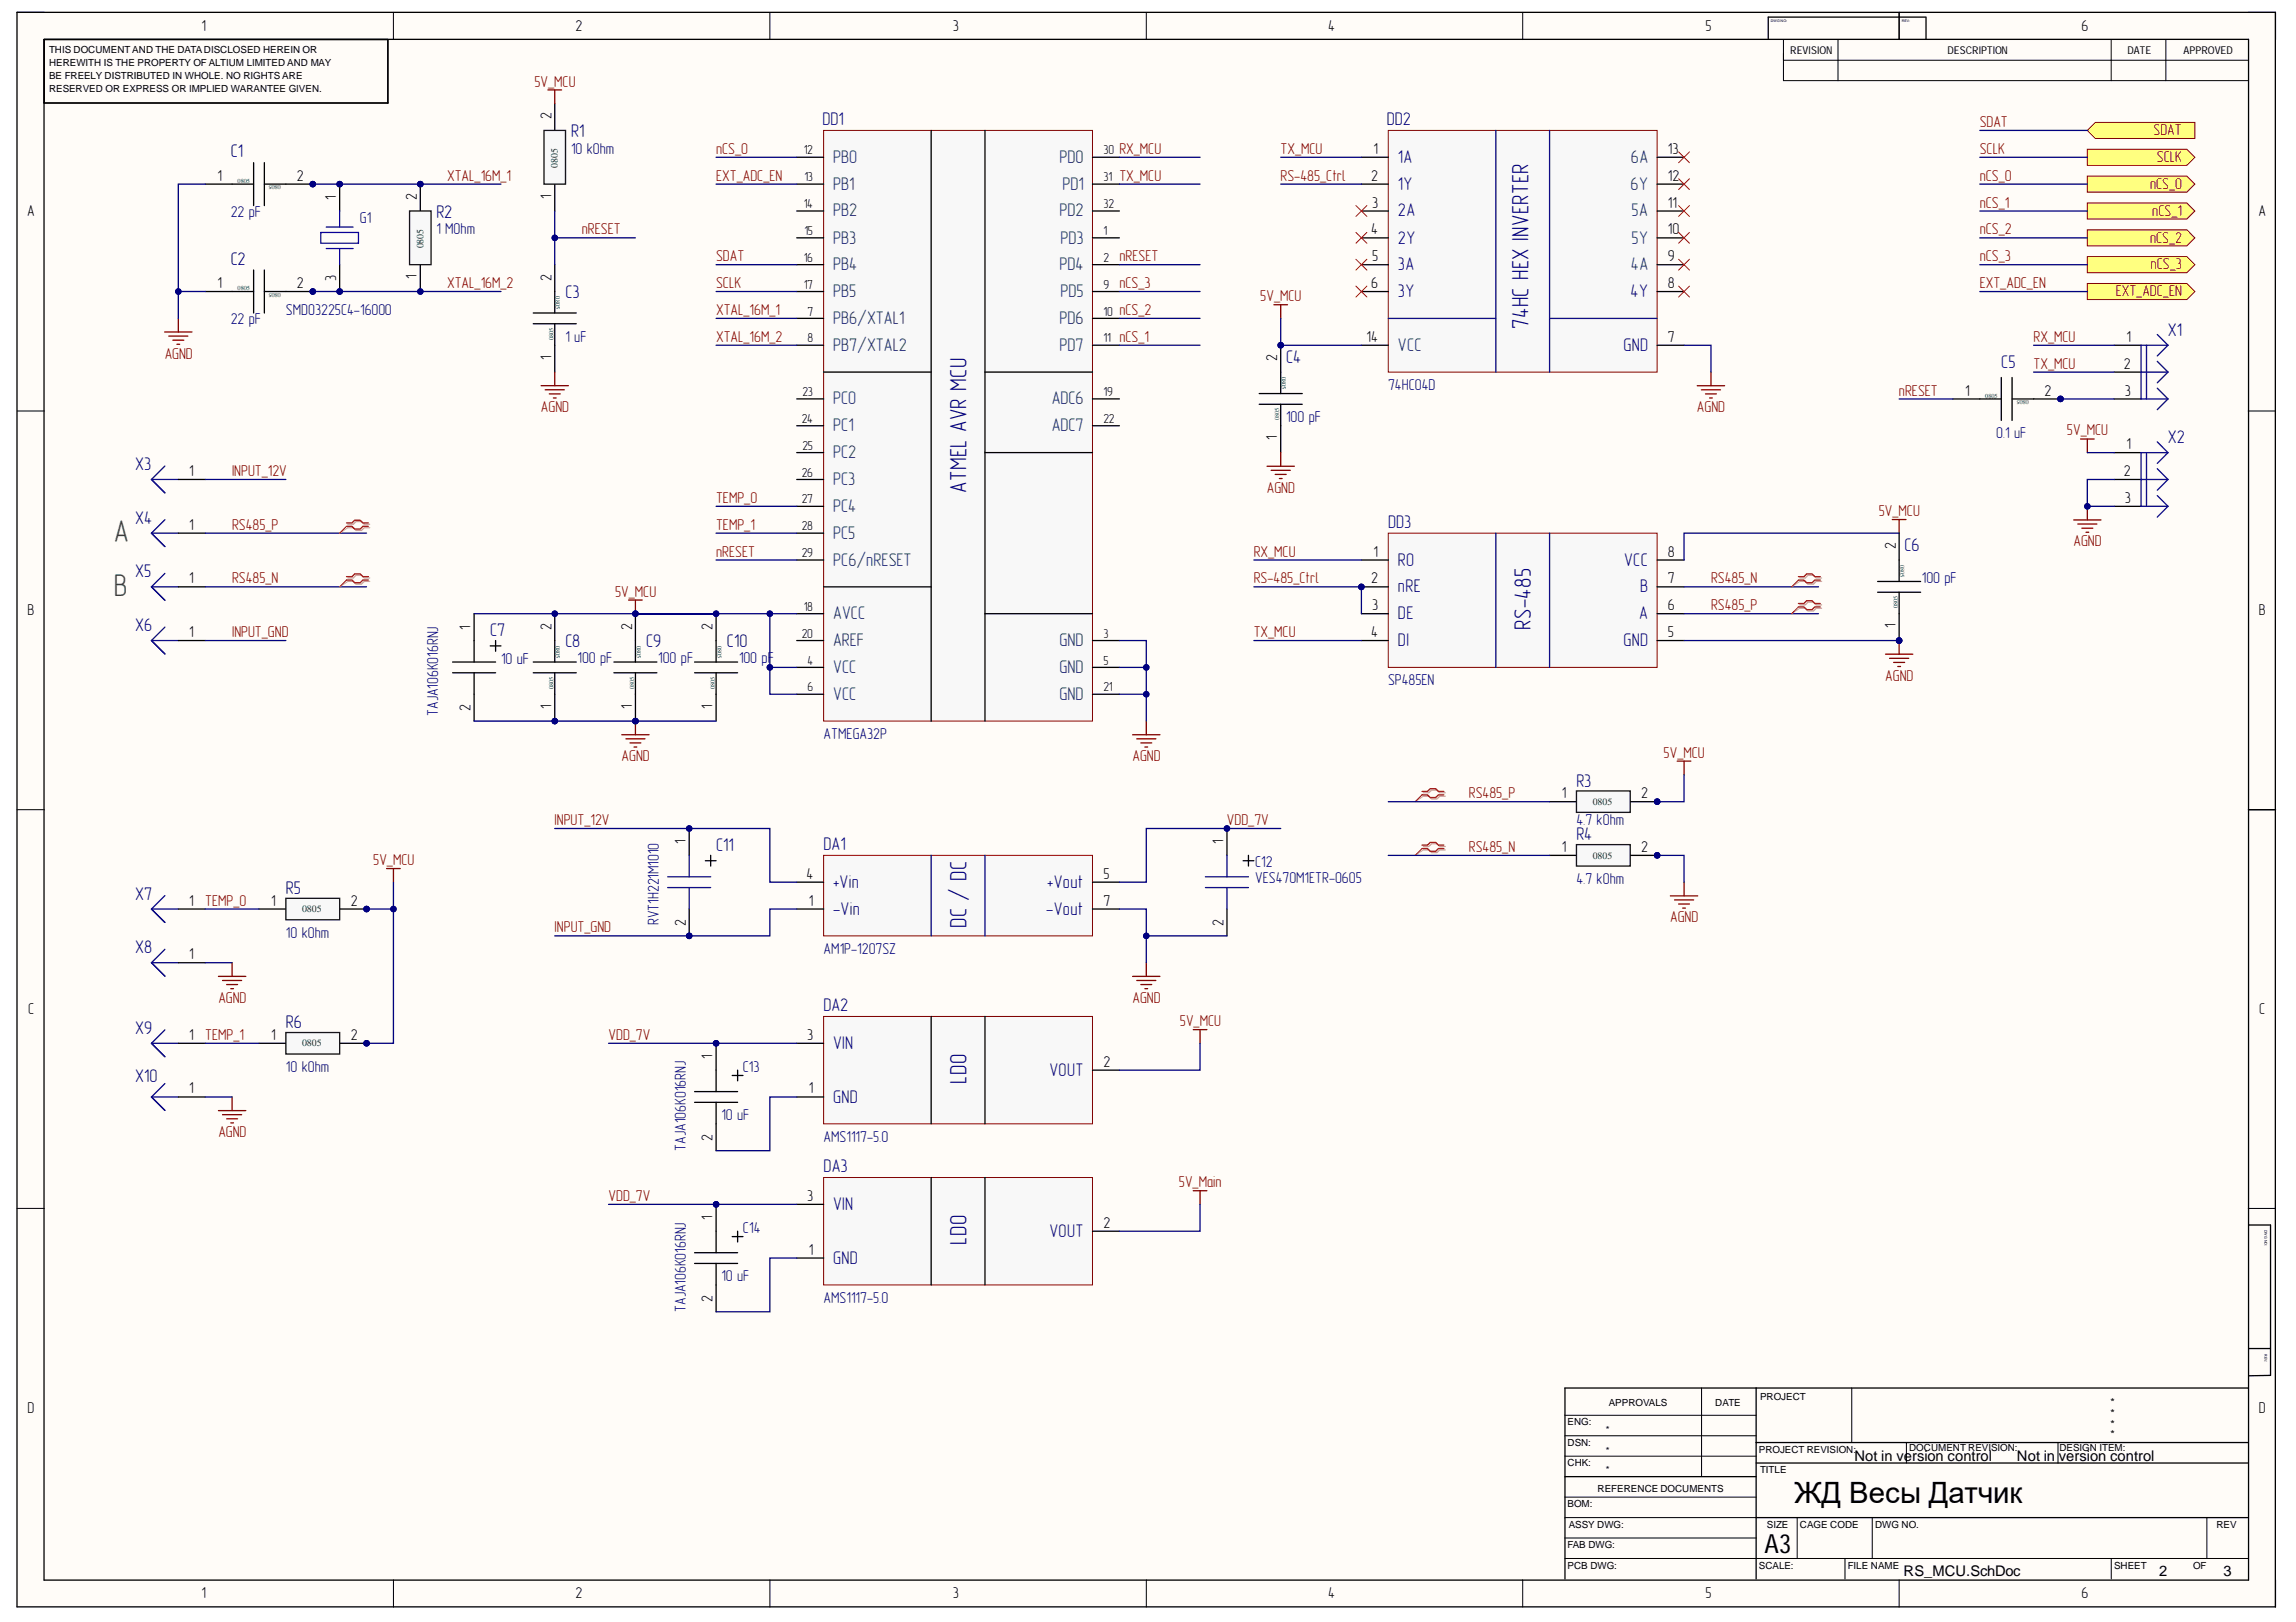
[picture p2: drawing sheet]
<svg xmlns="http://www.w3.org/2000/svg" width="297mm" height="210mm" viewBox="0 0 297 210" stroke-linecap="round" stroke-linejoin="round" font-family="sans-serif">
<defs><g id="words">
<g font-size="4.1" fill="#38761d">
<text x="14.7" y="70.2">A</text>
<text x="14.7" y="77.1">B</text>
</g>
<text font-size="3.8" x="232.1" y="194.5">ЖД Весы Датчик</text>
<text font-size="3.4" x="228.3" y="201">A3</text>
<g font-size="3" fill="#000080">
<text x="197.7" y="42.6" transform="rotate(-90 197.7 42.6)">74HC HEX INVERTER</text>
<text x="125" y="63.8" transform="rotate(-90 125 63.8)">ATMEL AVR MCU</text>
<text x="198.1" y="81.5" transform="rotate(-90 198.1 81.5)">RS-485</text>
<text x="125" y="120.1" transform="rotate(-90 125 120.1)">DC / DC</text>
<text x="125" y="140.2" transform="rotate(-90 125 140.2)">LDO</text>
<text x="125" y="161.1" transform="rotate(-90 125 161.1)">LDO</text>
</g>
<g font-size="2.4" fill="#000080">
<text x="73.9" y="17.7">R1</text>
<text x="106.4" y="16.2">DD1</text>
<text x="179.4" y="16.2">DD2</text>
<text x="29.9" y="20.4">C1</text>
<text x="180.9" y="21.1">1A</text>
<text x="56.5" y="28.2">R2</text>
<text x="180.9" y="24.5">1Y</text>
<text x="180.9" y="28">2A</text>
<text x="29.9" y="34.3">C2</text>
<text x="180.9" y="31.5">2Y</text>
<text x="180.9" y="35">3A</text>
<text x="73.2" y="38.6">C3</text>
<text x="180.9" y="38.4">3Y</text>
<text x="211" y="38.4">4Y</text>
<text x="166.4" y="46.9">C4</text>
<text x="210" y="45.4">GND</text>
<text x="258.9" y="47.6">C5</text>
<text x="280.5" y="43.5">X1</text>
<text x="280.5" y="57.4">X2</text>
<text x="17.5" y="60.8">X3</text>
<text x="17.5" y="67.8">X4</text>
<text x="179.6" y="68.3">DD3</text>
<text x="246.4" y="71.3">C6</text>
<text x="17.5" y="74.7">X5</text>
<text x="180.9" y="73.2">RO</text>
<text x="180.9" y="76.7">nRE</text>
<text x="210.1" y="73.2">VCC</text>
<text x="212.2" y="76.7">B</text>
<text x="17.5" y="81.7">X6</text>
<text x="63.4" y="82.4">C7</text>
<text x="73.2" y="83.8">C8</text>
<text x="83.6" y="83.8">C9</text>
<text x="94" y="83.8">C10</text>
<text x="180.9" y="80.1">DE</text>
<text x="180.9" y="83.6">DI</text>
<text x="210" y="83.6">GND</text>
<text x="212.1" y="80.1">A</text>
<text x="203.9" y="101.8">R3</text>
<text x="92.6" y="110.2">C11</text>
<text x="106.6" y="110">DA1</text>
<text x="203.9" y="108.8">R4</text>
<text x="17.5" y="116.4">X7</text>
<text x="37" y="115.7">R5</text>
<text x="107.8" y="118.4">-Vin</text>
<text x="107.8" y="114.9">+Vin</text>
<text x="135.4" y="118.4">-Vout</text>
<text x="135.5" y="114.9">+Vout</text>
<text x="17.5" y="123.4">X8</text>
<text x="106.6" y="130.9">DA2</text>
<text x="17.5" y="133.8">X9</text>
<text x="37" y="133.1">R6</text>
<text x="107.8" y="135.7">VIN</text>
<text x="17.5" y="140.1">X10</text>
<text x="107.8" y="142.7">GND</text>
<text x="135.8" y="139.2">VOUT</text>
<text x="106.6" y="151.7">DA3</text>
<text x="107.8" y="156.6">VIN</text>
<text x="135.8" y="160">VOUT</text>
<text x="107.8" y="163.5">GND</text>
</g>
<g font-size="2.4" fill="#073763">
<text x="107.8" y="21.1">PB0</text>
<text x="137.1" y="21.1">PD0</text>
<text x="211" y="21.1">6A</text>
<text x="107.8" y="24.5">PB1</text>
<text x="107.8" y="28">PB2</text>
<text x="137.1" y="28">PD2</text>
<text x="137.5" y="24.5">PD1</text>
<text x="211" y="24.5">6Y</text>
<text x="211.1" y="28">5A</text>
<text x="107.8" y="31.5">PB3</text>
<text x="107.8" y="35">PB4</text>
<text x="137.1" y="35">PD4</text>
<text x="137.2" y="31.5">PD3</text>
<text x="211" y="35">4A</text>
<text x="211.1" y="31.5">5Y</text>
<text x="107.8" y="41.9">PB6/XTAL1</text>
<text x="107.8" y="38.4">PB5</text>
<text x="137.1" y="41.9">PD6</text>
<text x="137.2" y="38.4">PD5</text>
<text x="107.8" y="45.4">PB7/XTAL2</text>
<text x="137.1" y="45.4">PD7</text>
<text x="180.9" y="45.4">VCC</text>
<text x="107.8" y="52.3">PC0</text>
<text x="136.1" y="52.3">ADC6</text>
<text x="107.8" y="55.8">PC1</text>
<text x="107.8" y="59.3">PC2</text>
<text x="136.1" y="55.8">ADC7</text>
<text x="107.8" y="62.8">PC3</text>
<text x="107.8" y="66.2">PC4</text>
<text x="107.8" y="69.7">PC5</text>
<text x="107.8" y="73.2">PC6/nRESET</text>
<text x="107.8" y="80.1">AVCC</text>
<text x="107.8" y="83.6">AREF</text>
<text x="137.1" y="83.6">GND</text>
<text x="107.8" y="87.1">VCC</text>
<text x="137.1" y="87.1">GND</text>
<text x="107.8" y="90.6">VCC</text>
<text x="137.1" y="90.6">GND</text>
</g>
<g font-size="2">
<text x="26" y="4">1</text>
<text x="74.5" y="4">2</text>
<text x="123.3" y="4">3</text>
<text x="171.8" y="4">4</text>
<text x="220.6" y="4">5</text>
<text x="269.3" y="4">6</text>
<text x="71.3" y="15.5" transform="rotate(-90 71.3 15.5)">2</text>
<text x="28.1" y="23.4">1</text>
<text x="38.4" y="23.4">2</text>
<text x="177.4" y="23.4">2</text>
<text x="177.7" y="19.9">1</text>
<text x="215.8" y="23.4">12</text>
<text x="215.8" y="19.9">13</text>
<text x="3.5" y="28">A</text>
<text x="43.5" y="25.9" transform="rotate(-90 43.5 25.9)">1</text>
<text x="53.9" y="25.9" transform="rotate(-90 53.9 25.9)">2</text>
<text x="71.3" y="25.7" transform="rotate(-90 71.3 25.7)">1</text>
<text x="177.5" y="26.9">3</text>
<text x="215.8" y="26.9">11</text>
<text x="292.2" y="28">A</text>
<text x="177.4" y="30.3">4</text>
<text x="177.5" y="33.8">5</text>
<text x="215.8" y="33.8">9</text>
<text x="215.8" y="30.3">10</text>
<text x="28.1" y="37.3">1</text>
<text x="38.4" y="37.3">2</text>
<text x="43.5" y="36.4" transform="rotate(-90 43.5 36.4)">3</text>
<text x="53.9" y="36.2" transform="rotate(-90 53.9 36.2)">1</text>
<text x="71.3" y="36.3" transform="rotate(-90 71.3 36.3)">2</text>
<text x="177.4" y="37.3">6</text>
<text x="215.8" y="37.3">8</text>
<text x="71.3" y="46.6" transform="rotate(-90 71.3 46.6)">1</text>
<text x="165.2" y="46.7" transform="rotate(-90 165.2 46.7)">2</text>
<text x="176.8" y="44.2">14</text>
<text x="215.8" y="44.2">7</text>
<text x="274.8" y="47.7">2</text>
<text x="275.1" y="44.2">1</text>
<text x="254.2" y="51.2">1</text>
<text x="264.5" y="51.2">2</text>
<text x="274.9" y="51.2">3</text>
<text x="165.2" y="57" transform="rotate(-90 165.2 57)">1</text>
<text x="275.1" y="58.1">1</text>
<text x="24.5" y="61.6">1</text>
<text x="274.8" y="61.6">2</text>
<text x="274.9" y="65.1">3</text>
<text x="24.5" y="68.6">1</text>
<text x="245.3" y="71" transform="rotate(-90 245.3 71)">2</text>
<text x="24.5" y="75.5">1</text>
<text x="177.4" y="75.5">2</text>
<text x="177.7" y="72">1</text>
<text x="215.8" y="75.5">7</text>
<text x="215.8" y="72">8</text>
<text x="3.6" y="79.6">B</text>
<text x="24.5" y="82.4">1</text>
<text x="60.9" y="81.5" transform="rotate(-90 60.9 81.5)">1</text>
<text x="71.3" y="81.5" transform="rotate(-90 71.3 81.5)">2</text>
<text x="81.8" y="81.5" transform="rotate(-90 81.8 81.5)">2</text>
<text x="92.2" y="81.5" transform="rotate(-90 92.2 81.5)">2</text>
<text x="177.4" y="82.4">4</text>
<text x="177.5" y="79">3</text>
<text x="215.8" y="82.4">5</text>
<text x="215.8" y="79">6</text>
<text x="245.3" y="81.3" transform="rotate(-90 245.3 81.3)">1</text>
<text x="292.2" y="79.6">B</text>
<text x="60.9" y="92" transform="rotate(-90 60.9 92)">2</text>
<text x="71.3" y="91.7" transform="rotate(-90 71.3 91.7)">1</text>
<text x="81.8" y="91.7" transform="rotate(-90 81.8 91.7)">1</text>
<text x="92.2" y="91.7" transform="rotate(-90 92.2 91.7)">1</text>
<text x="202" y="103.3">1</text>
<text x="212.3" y="103.3">2</text>
<text x="88.7" y="109.3" transform="rotate(-90 88.7 109.3)">1</text>
<text x="104.4" y="113.7">4</text>
<text x="142.8" y="113.7">5</text>
<text x="158.3" y="109.3" transform="rotate(-90 158.3 109.3)">1</text>
<text x="202" y="110.2">1</text>
<text x="212.3" y="110.2">2</text>
<text x="24.5" y="117.2">1</text>
<text x="35.1" y="117.2">1</text>
<text x="45.4" y="117.2">2</text>
<text x="88.7" y="119.8" transform="rotate(-90 88.7 119.8)">2</text>
<text x="104.7" y="117.2">1</text>
<text x="142.8" y="117.2">7</text>
<text x="158.3" y="119.8" transform="rotate(-90 158.3 119.8)">2</text>
<text x="24.5" y="124.1">1</text>
<text x="3.6" y="131.2">C</text>
<text x="292.3" y="131.2">C</text>
<text x="24.5" y="134.6">1</text>
<text x="35.1" y="134.6">1</text>
<text x="45.4" y="134.6">2</text>
<text x="92.2" y="137.1" transform="rotate(-90 92.2 137.1)">1</text>
<text x="104.4" y="134.6">3</text>
<text x="24.5" y="141.5">1</text>
<text x="104.7" y="141.5">1</text>
<text x="142.8" y="138">2</text>
<text x="92.2" y="147.6" transform="rotate(-90 92.2 147.6)">2</text>
<text x="104.4" y="155.4">3</text>
<text x="92.2" y="157.9" transform="rotate(-90 92.2 157.9)">1</text>
<text x="142.8" y="158.9">2</text>
<text x="104.7" y="162.4">1</text>
<text x="92.2" y="168.5" transform="rotate(-90 92.2 168.5)">2</text>
<text x="3.6" y="182.8">D</text>
<text x="292.2" y="182.8">D</text>
<text x="26" y="206.8">1</text>
<text x="74.5" y="206.8">2</text>
<text x="123.3" y="206.8">3</text>
<text x="171.8" y="206.8">4</text>
<text x="220.6" y="206.8">5</text>
<text x="269.3" y="206.8">6</text>
</g>
<g font-size="2" fill="#800000">
<text x="69.1" y="11.2">5V_MCU</text>
<text x="256.1" y="16.4">SDAT</text>
<text x="278.6" y="17.5">SDAT</text>
<text x="57.8" y="23.4">XTAL_16M_1</text>
<text x="92.6" y="19.9">nCS_0</text>
<text x="92.6" y="23.4">EXT_ADC_EN</text>
<text x="144.8" y="23.4">TX_MCU</text>
<text x="144.8" y="19.9">RX_MCU</text>
<text x="165.7" y="19.9">TX_MCU</text>
<text x="165.7" y="23.4">RS-485_Ctrl</text>
<text x="256.1" y="19.9">SCLK</text>
<text x="256.1" y="23.4">nCS_0</text>
<text x="279" y="21">SCLK</text>
<text x="256.1" y="26.9">nCS_1</text>
<text x="278.2" y="24.5">nCS_0</text>
<text x="278.4" y="27.9">nCS_1</text>
<text x="75.3" y="30.3">nRESET</text>
<text x="92.6" y="33.8">SDAT</text>
<text x="144.8" y="33.8">nRESET</text>
<text x="256.1" y="30.3">nCS_2</text>
<text x="256.1" y="33.8">nCS_3</text>
<text x="278.2" y="31.4">nCS_2</text>
<text x="278.2" y="34.8">nCS_3</text>
<text x="57.8" y="37.3">XTAL_16M_2</text>
<text x="92.6" y="40.8">XTAL_16M_1</text>
<text x="92.6" y="37.3">SCLK</text>
<text x="144.8" y="37.3">nCS_3</text>
<text x="144.8" y="40.8">nCS_2</text>
<text x="163.1" y="39">5V_MCU</text>
<text x="256.1" y="37.3">EXT_ADC_EN</text>
<text x="273.7" y="38.4">EXT_ADC_EN</text>
<text x="21.3" y="46.4">AGND</text>
<text x="92.6" y="44.2">XTAL_16M_2</text>
<text x="144.8" y="44.2">nCS_1</text>
<text x="263.1" y="44.2">RX_MCU</text>
<text x="263.1" y="47.7">TX_MCU</text>
<text x="70" y="53.3">AGND</text>
<text x="219.5" y="53.3">AGND</text>
<text x="245.7" y="51.2">nRESET</text>
<text x="267.4" y="56.3">5V_MCU</text>
<text x="30" y="61.6">INPUT_12V</text>
<text x="92.6" y="65.1">TEMP_0</text>
<text x="163.9" y="63.8">AGND</text>
<text x="30" y="68.6">RS485_P</text>
<text x="92.6" y="68.6">TEMP_1</text>
<text x="243.1" y="66.8">5V_MCU</text>
<text x="268.3" y="70.7">AGND</text>
<text x="30" y="75.5">RS485_N</text>
<text x="79.6" y="77.2">5V_MCU</text>
<text x="92.6" y="72">nRESET</text>
<text x="162.2" y="72">RX_MCU</text>
<text x="162.2" y="75.5">RS-485_Ctrl</text>
<text x="221.4" y="75.5">RS485_N</text>
<text x="30" y="82.4">INPUT_GND</text>
<text x="162.2" y="82.4">TX_MCU</text>
<text x="221.4" y="79">RS485_P</text>
<text x="243.9" y="88.1">AGND</text>
<text x="80.4" y="98.5">AGND</text>
<text x="146.5" y="98.5">AGND</text>
<text x="215.2" y="98.1">5V_MCU</text>
<text x="71.8" y="106.8">INPUT_12V</text>
<text x="158.7" y="106.8">VDD_7V</text>
<text x="190" y="103.3">RS485_P</text>
<text x="48.3" y="112">5V_MCU</text>
<text x="190" y="110.2">RS485_N</text>
<text x="26.6" y="117.2">TEMP_0</text>
<text x="216.1" y="119.4">AGND</text>
<text x="71.8" y="120.7">INPUT_GND</text>
<text x="28.2" y="129.8">AGND</text>
<text x="146.5" y="129.8">AGND</text>
<text x="26.6" y="134.6">TEMP_1</text>
<text x="78.7" y="134.6">VDD_7V</text>
<text x="152.6" y="132.8">5V_MCU</text>
<text x="28.2" y="147.2">AGND</text>
<text x="78.7" y="155.4">VDD_7V</text>
<text x="152.5" y="153.7">5V_Main</text>
</g>
<g font-size="2" fill="#000080">
<text x="73.9" y="19.9">10 kOhm</text>
<text x="29.9" y="28.1">22 pF</text>
<text x="46.6" y="28.8">G1</text>
<text x="56.5" y="30.3">1 MOhm</text>
<text x="29.9" y="42">22 pF</text>
<text x="37" y="40.8">SMD03225C4-16000</text>
<text x="73.2" y="44.2">1 uF</text>
<text x="179.6" y="50.5">74HC04D</text>
<text x="166.4" y="54.7">100 pF</text>
<text x="258.2" y="56.7">0.1 uF</text>
<text x="248.6" y="75.4">100 pF</text>
<text x="64.8" y="85.9">10 uF</text>
<text x="74.7" y="85.8">100 pF</text>
<text x="85.2" y="85.8">100 pF</text>
<text x="95.6" y="85.8">100 pF</text>
<text x="179.6" y="88.7">SP485EN</text>
<text x="56.7" y="92.6" transform="rotate(-90 56.7 92.6)">TAJA106K016RNJ</text>
<text x="106.6" y="95.7">ATMEGA32P</text>
<text x="203.9" y="106.8">4.7 kOhm</text>
<text x="162.4" y="112.2">C12</text>
<text x="85.2" y="119.7" transform="rotate(-90 85.2 119.7)">RVT1H221M1010</text>
<text x="162.4" y="114.3">VES470M1ETR-0605</text>
<text x="203.9" y="114.4">4.7 kOhm</text>
<text x="37" y="121.3">10 kOhm</text>
<text x="106.6" y="123.5">AM1P-1207SZ</text>
<text x="37" y="138.8">10 kOhm</text>
<text x="96.1" y="138.8">C13</text>
<text x="88.7" y="148.9" transform="rotate(-90 88.7 148.9)">TAJA106K016RNJ</text>
<text x="93.3" y="145">10 uF</text>
<text x="106.6" y="147.8">AMS1117-5.0</text>
<text x="96.1" y="159.6">C14</text>
<text x="93.3" y="165.8">10 uF</text>
<text x="88.7" y="169.8" transform="rotate(-90 88.7 169.8)">TAJA106K016RNJ</text>
<text x="106.6" y="168.6">AMS1117-5.0</text>
</g>
<g font-size="1.9">
<text x="239.9" y="189.1">Not in version control</text>
<text x="260.9" y="189.1">Not in</text>
<text x="266.4" y="189.1">version control</text>
<text x="246.3" y="203.9">RS_MCU.SchDoc</text>
<text x="279.3" y="203.9">2</text>
<text x="287.7" y="203.9">3</text>
</g>
<g font-size="1.7">
<text x="104" y="20">12</text>
<text x="104.1" y="23.4">13</text>
<text x="142.8" y="20">30</text>
<text x="142.8" y="23.4">31</text>
<text x="104" y="27">14</text>
<text x="142.8" y="27">32</text>
<text x="104" y="33.9">16</text>
<text x="104.1" y="30.4">15</text>
<text x="142.8" y="30.4">1</text>
<text x="142.8" y="33.9">2</text>
<text x="104" y="37.3">17</text>
<text x="104.5" y="40.8">7</text>
<text x="142.8" y="37.3">9</text>
<text x="142.8" y="40.8">10</text>
<text x="104.5" y="44.3">8</text>
<text x="142.8" y="44.3">11</text>
<text x="103.8" y="51.2">23</text>
<text x="142.8" y="51.2">19</text>
<text x="103.7" y="54.7">24</text>
<text x="103.8" y="58.2">25</text>
<text x="142.8" y="54.7">22</text>
<text x="103.7" y="61.7">26</text>
<text x="103.7" y="65.1">27</text>
<text x="103.7" y="68.6">28</text>
<text x="103.7" y="72.1">29</text>
<text x="103.7" y="82.5">20</text>
<text x="104" y="79.1">18</text>
<text x="142.8" y="82.5">3</text>
<text x="104.5" y="86">4</text>
<text x="104.5" y="89.5">6</text>
<text x="142.8" y="86">5</text>
<text x="142.8" y="89.5">21</text>
</g>
<g font-size="1.4">
<text x="231.6" y="7">REVISION</text>
<text x="251.9" y="7">DESCRIPTION</text>
<text x="275.2" y="7">DATE</text>
<text x="282.5" y="7">APPROVED</text>
<text x="273" y="184.7">*</text>
<text x="273" y="182">*</text>
<text x="273" y="183.4">*</text>
<text x="273" y="186.1">*</text>
</g>
<g font-size="1.3">
<text x="6.3" y="6.9">THIS DOCUMENT AND THE DATADISCLOSED HEREIN OR</text>
<text x="6.3" y="8.6">HEREWITH IS THE PROPERTY OF ALTIUM LIMITED AND MAY</text>
<text x="6.3" y="10.3">BE FREELY DISTRIBUTED IN WHOLE. NO RIGHTS ARE</text>
<text x="6.3" y="12">RESERVED OR EXPRESS OR IMPLIED WARANTEE GIVEN.</text>
<text x="202.8" y="184.5">ENG:</text>
<text x="207.7" y="185.5">*</text>
<text x="208.1" y="182">APPROVALS</text>
<text x="221.9" y="182">DATE</text>
<text x="227.7" y="181.1">PROJECT</text>
<text x="202.8" y="187.1">DSN:</text>
<text x="202.8" y="189.8">CHK:</text>
<text x="207.7" y="188.2">*</text>
<text x="207.7" y="190.7">*</text>
<text x="227.5" y="188">PROJECT REVISION:</text>
<text x="227.7" y="190.7">TITLE</text>
<text x="247" y="187.8">DOCUMENT REVISION:</text>
<text x="266.4" y="187.8">DESIGN ITEM:</text>
<text x="202.8" y="195.1">BOM:</text>
<text x="203" y="197.7">ASSY DWG:</text>
<text x="206.7" y="193.1">REFERENCE DOCUMENTS</text>
<text x="228.6" y="197.7">SIZE</text>
<text x="232.9" y="197.7">CAGE CODE</text>
<text x="242.6" y="197.7">DWG NO.</text>
<text x="286.7" y="197.7">REV</text>
<text x="202.8" y="200.4">FAB DWG:</text>
<text x="202.8" y="203">PCB DWG:</text>
<text x="227.5" y="203">SCALE:</text>
<text x="239" y="203">FILE NAME</text>
<text x="273.5" y="203">SHEET</text>
<text x="283.7" y="203">OF</text>
</g>
<g font-size="1.3" fill="#008000">
<text x="72.2" y="21.8" transform="rotate(-90 72.2 21.8)">0805</text>
<text x="54.8" y="32.1" transform="rotate(-90 54.8 32.1)">0805</text>
<text x="206.1" y="104.2">0805</text>
<text x="206.1" y="111.1">0805</text>
<text x="39.1" y="118.1">0805</text>
<text x="39.1" y="135.4">0805</text>
</g>
<g font-size=".8" fill="#008000">
<text x="30.7" y="23.7">0805</text>
<text x="36.3" y="24" transform="rotate(-180 36.3 24)">0805</text>
<text x="30.7" y="37.6">0805</text>
<text x="36.3" y="37.9" transform="rotate(-180 36.3 37.9)">0805</text>
<text x="71.9" y="38.4" transform="rotate(90 71.9 38.4)">0805</text>
<text x="71.6" y="44" transform="rotate(-90 71.6 44)">0805</text>
<text x="165.8" y="48.8" transform="rotate(90 165.8 48.8)">0805</text>
<text x="256.8" y="51.4">0805</text>
<text x="262.5" y="51.8" transform="rotate(-180 262.5 51.8)">0805</text>
<text x="165.5" y="54.4" transform="rotate(-90 165.5 54.4)">0805</text>
<text x="245.8" y="73.1" transform="rotate(90 245.8 73.1)">0805</text>
<text x="71.9" y="83.5" transform="rotate(90 71.9 83.5)">0805</text>
<text x="82.4" y="83.5" transform="rotate(90 82.4 83.5)">0805</text>
<text x="92.8" y="83.5" transform="rotate(90 92.8 83.5)">0805</text>
<text x="245.5" y="78.7" transform="rotate(-90 245.5 78.7)">0805</text>
<text x="71.6" y="89.2" transform="rotate(-90 71.6 89.2)">0805</text>
<text x="82" y="89.2" transform="rotate(-90 82 89.2)">0805</text>
<text x="92.5" y="89.2" transform="rotate(-90 92.5 89.2)">0805</text>
</g>
<g font-size=".5">
<text x="229.1" y="2.8">DWG NO:</text>
<text x="246.1" y="2.8">REV:</text>
<text x="293" y="159.2" transform="rotate(90 293 159.2)">DWG NO:</text>
<text x="293" y="175.2" transform="rotate(90 293 175.2)">REV:</text>
</g>
</g></defs>
<g fill="#fffcf8">
<path d="M2.2 1.6h292.2v206.4h-292.2z" fill-rule="evenodd"/>
<path d="M5.7 5.1h285.2v199.3h-285.2z" fill-rule="evenodd"/>
</g>
<g fill="none" stroke="#000" stroke-width=".13">
<path d="M2.2 1.6h3.5M50.9 1.6v3.5M99.6 1.6v3.5M148.3 1.6v3.5M197 1.6v3.5M230.7 5.1v5.3h60.1M230.7 7.8h60.1M237.8 5.1v5.3M245.7 1.6v3.5M273.1 5.1v5.3M280.2 5.1v5.3M290.9 1.6h3.5v3.5"/>
<path d="M2.2 53.2h3.5M290.9 53.2h3.5M2.2 104.8h3.5M290.9 104.8h3.5M2.2 156.4h3.5M290.9 156.4h3.5M220.1 179.6v11.5M239.6 179.6v7.1M202.5 185.8h24.7M202.5 183.2h24.7M202.5 188.4h24.7M202.5 196.4h24.7"/>
<path d="M202.5 193.7h24.7M202.5 199h24.7M232.5 196.4v5.3M242.2 196.4v5.3M246.6 186.7v2.6M266.2 186.7v2.6M285.5 196.4v5.3M50.9 204.4v3.6M99.6 204.4v3.6M148.3 204.4v3.6M197 204.4v3.6M202.5 201.7h88.3"/>
<path d="M238.7 201.7v2.6M245.7 204.4v3.6M273.1 201.7v2.6M294.4 204.4v3.6"/>
</g>
<g fill="none" stroke="#000" stroke-width=".17">
<path d="M2.2 1.6h292.2v206.3h-292.2zM5.7 5.1h285.2v199.4h-285.2zM5.7 5.1h44.5v8.2h-44.5zM245.7 1.6v3.5M249.2 2.2h-20.4v2.8M249.2 2.3v2.8M290.9 104.8h3.5M291 158.5h2.7v19.5h-2.8M227.2 179.6v24.7M290.8 179.6h-88.3v24.7M291 174.5h2.7M202.5 191.1h24.7"/>
<path d="M227.2 186.7h63.6M227.2 189.3h63.6M227.2 196.4h63.6"/>
</g>
<path d="M106.6 16.9h34.7v76.4h-34.7z" fill-rule="evenodd" fill="#f8f8f8"/>
<path d="M106.6 16.9h34.7v76.4h-34.7z" fill="none" stroke="#800000" stroke-width=".13"/>
<g fill="none" stroke="#000" stroke-width=".17">
<path d="M120.5 16.9v76.4M127.4 16.9v76.4M103.1 30.8h3.5M103.1 34.3h3.5M103.1 37.7h3.5M103.1 20.4h3.5M103.1 23.8h3.5M103.1 27.3h3.5M141.3 30.8h3.5M141.3 34.3h3.5M141.3 37.7h3.5M141.3 20.4h3.5"/>
<path d="M141.3 23.8h3.5M141.3 27.3h3.5M103.1 58.6h3.5M103.1 41.2h3.5M103.1 44.7h3.5M103.1 51.6h3.5M103.1 55.1h3.5M106.6 48.1h13.9M127.4 48.1h13.9M127.4 58.6h13.9M141.3 41.2h3.5M141.3 44.7h3.5"/>
<path d="M141.3 51.6h3.5M141.3 55.1h3.5M103.1 79.4h3.5M103.1 62h3.5M103.1 65.5h3.5M103.1 69h3.5M103.1 72.5h3.5M106.6 75.9h13.9M127.4 79.4h13.9M103.1 82.9h3.5M103.1 86.4h3.5M103.1 89.8h3.5"/>
<path d="M141.3 82.9h3.5M141.3 86.4h3.5M141.3 89.8h3.5"/>
</g>
<circle cx="40.5" cy="23.8" r=".35" fill="#000080"/>
<circle cx="40.5" cy="23.8" r=".35" fill="none" stroke="#000080" stroke-width=".13"/>
<path d="M26.5 23.8h3.5M37 23.8h3.5" fill="none" stroke="#000" stroke-width=".17"/>
<circle cx="40.5" cy="23.8" r=".35" fill="#000080"/>
<circle cx="40.5" cy="23.8" r=".35" fill="none" stroke="#000080" stroke-width=".13"/>
<path d="M30 23.8h2.8M32.8 21v5.6M34.2 21v5.6M34.2 23.8h2.8" fill="none" stroke="#000" stroke-width=".17"/>
<circle cx="40.5" cy="37.7" r=".35" fill="#000080"/>
<circle cx="40.5" cy="37.7" r=".35" fill="none" stroke="#000080" stroke-width=".13"/>
<path d="M26.5 37.7h3.5M37 37.7h3.5" fill="none" stroke="#000" stroke-width=".17"/>
<circle cx="40.5" cy="37.7" r=".35" fill="#000080"/>
<circle cx="40.5" cy="37.7" r=".35" fill="none" stroke="#000080" stroke-width=".13"/>
<path d="M30 37.7h2.8M32.8 34.9v5.6M34.2 34.9v5.6M34.2 37.7h2.8" fill="none" stroke="#000" stroke-width=".17"/>
<circle cx="43.9" cy="23.8" r=".35" fill="#000080"/>
<circle cx="43.9" cy="23.8" r=".35" fill="none" stroke="#000080" stroke-width=".13"/>
<circle cx="43.9" cy="37.7" r=".35" fill="#000080"/>
<circle cx="43.9" cy="37.7" r=".35" fill="none" stroke="#000080" stroke-width=".13"/>
<path d="M43.9 23.8v3.5" fill="none" stroke="#000" stroke-width=".17"/>
<circle cx="43.9" cy="23.8" r=".35" fill="#000080"/>
<circle cx="43.9" cy="23.8" r=".35" fill="none" stroke="#000080" stroke-width=".13"/>
<path d="M43.9 34.3v3.4" fill="none" stroke="#000" stroke-width=".17"/>
<circle cx="43.9" cy="37.7" r=".35" fill="#000080"/>
<circle cx="43.9" cy="37.7" r=".35" fill="none" stroke="#000080" stroke-width=".13"/>
<path d="M41.5 30.1h4.9v1.4h-4.9zM42.2 32.2h3.5M42.2 29.4h3.5M43.9 27.3v2.1M43.9 32.2v2.1" fill="none" stroke="#00f" stroke-width=".17"/>
<circle cx="54.4" cy="37.7" r=".35" fill="#000080"/>
<circle cx="54.4" cy="37.7" r=".35" fill="none" stroke="#000080" stroke-width=".13"/>
<circle cx="54.4" cy="23.8" r=".35" fill="#000080"/>
<circle cx="54.4" cy="23.8" r=".35" fill="none" stroke="#000080" stroke-width=".13"/>
<path d="M54.4 34.3v3.4" fill="none" stroke="#000" stroke-width=".17"/>
<circle cx="54.4" cy="37.7" r=".35" fill="#000080"/>
<circle cx="54.4" cy="37.7" r=".35" fill="none" stroke="#000080" stroke-width=".13"/>
<path d="M54.4 23.8v3.5" fill="none" stroke="#000" stroke-width=".17"/>
<circle cx="54.4" cy="23.8" r=".35" fill="#000080"/>
<circle cx="54.4" cy="23.8" r=".35" fill="none" stroke="#000080" stroke-width=".13"/>
<path d="M53 27.3h2.8v7h-2.8z" fill-rule="evenodd" fill="#f8f8f8"/>
<path d="M53 27.3h2.8v7h-2.8z" fill="none" stroke="#101010" stroke-width=".17"/>
<path d="M21.3 43h3.5M21.8 43.5h2.5M22.4 44h1.4M22.9 44.6h.3M23.1 41.2v1.8" fill="none" stroke="#800000" stroke-width=".17"/>
<path d="M71.8 13.4v3.5M71.8 23.8v3.5M71.8 34.3v6.2M69 41.9h5.6M69 40.5h5.6M71.8 41.9v6.2" fill="none" stroke="#000" stroke-width=".17"/>
<path d="M70.4 16.9h2.8v6.9h-2.8z" fill-rule="evenodd" fill="#f8f8f8"/>
<path d="M70.4 16.9h2.8v6.9h-2.8z" fill="none" stroke="#101010" stroke-width=".17"/>
<path d="M70.9 11.6h1.8M71.8 11.6v1.8M70 49.9h3.5M70.5 50.4h2.5M71.1 51h1.4M71.6 51.5h.3M71.8 48.1v1.8" fill="none" stroke="#800000" stroke-width=".17"/>
<circle cx="71.8" cy="93.3" r=".35" fill="#000080"/>
<circle cx="71.8" cy="93.3" r=".35" fill="none" stroke="#000080" stroke-width=".13"/>
<circle cx="71.8" cy="79.4" r=".35" fill="#000080"/>
<circle cx="71.8" cy="79.4" r=".35" fill="none" stroke="#000080" stroke-width=".13"/>
<path d="M71.8 89.8v3.5" fill="none" stroke="#000" stroke-width=".17"/>
<circle cx="71.8" cy="93.3" r=".35" fill="#000080"/>
<circle cx="71.8" cy="93.3" r=".35" fill="none" stroke="#000080" stroke-width=".13"/>
<path d="M71.8 79.4v3.5" fill="none" stroke="#000" stroke-width=".17"/>
<circle cx="71.8" cy="79.4" r=".35" fill="#000080"/>
<circle cx="71.8" cy="79.4" r=".35" fill="none" stroke="#000080" stroke-width=".13"/>
<path d="M69 85.7h5.6M69 87.1h5.6M71.8 82.9v2.8M71.8 87.1v2.7" fill="none" stroke="#000" stroke-width=".17"/>
<circle cx="82.2" cy="93.3" r=".35" fill="#000080"/>
<circle cx="82.2" cy="93.3" r=".35" fill="none" stroke="#000080" stroke-width=".13"/>
<path d="M82.2 89.8v3.5" fill="none" stroke="#000" stroke-width=".17"/>
<circle cx="82.2" cy="93.3" r=".35" fill="#000080"/>
<circle cx="82.2" cy="93.3" r=".35" fill="none" stroke="#000080" stroke-width=".13"/>
<g fill="none" stroke="#000" stroke-width=".17">
<path d="M61.3 79.4v6.3M82.2 79.4v6.3M92.6 79.4v6.3M58.6 85.7h5.5M58.6 87.1h5.5M61.3 87.1v6.2M63.4 83.6h1.4M64.1 82.9v1.4M79.4 87.1h5.6M79.4 85.7h5.6M82.2 87.1v2.7M89.9 87.1h5.5"/>
<path d="M89.9 85.7h5.5M92.6 87.1v6.2"/>
</g>
<path d="M80.4 95.1h3.6M81 95.6h2.4M81.5 96.1h1.4M82 96.7h.4M82.2 93.3v1.8" fill="none" stroke="#800000" stroke-width=".17"/>
<circle cx="82.2" cy="93.3" r=".35" fill="#000080"/>
<circle cx="82.2" cy="93.3" r=".35" fill="none" stroke="#000080" stroke-width=".13"/>
<path d="M81.3 77.7h1.8M82.2 77.7v1.7M146.5 95.1h3.6M147.1 95.6h2.4M147.6 96.1h1.4M148.1 96.7h.4M148.3 93.3v1.8" fill="none" stroke="#800000" stroke-width=".17"/>
<circle cx="82.2" cy="79.4" r=".35" fill="#000080"/>
<circle cx="82.2" cy="79.4" r=".35" fill="none" stroke="#000080" stroke-width=".13"/>
<path d="M106.6 131.5h34.7v13.9h-34.7z" fill-rule="evenodd" fill="#f8f8f8"/>
<path d="M106.6 131.5h34.7v13.9h-34.7z" fill="none" stroke="#800000" stroke-width=".13"/>
<path d="M103.1 135h3.5M120.5 131.5v13.9M127.4 131.5v13.9M141.3 138.5h3.5M103.1 142h3.5" fill="none" stroke="#000" stroke-width=".17"/>
<path d="M106.6 152.4h34.7v13.9h-34.7z" fill-rule="evenodd" fill="#f8f8f8"/>
<path d="M106.6 152.4h34.7v13.9h-34.7z" fill="none" stroke="#800000" stroke-width=".13"/>
<path d="M103.1 155.9h3.5M120.5 152.4v13.9M127.4 152.4v13.9M141.3 159.3h3.5M103.1 162.8h3.5" fill="none" stroke="#000" stroke-width=".17"/>
<circle cx="89.2" cy="107.2" r=".35" fill="#000080"/>
<circle cx="89.2" cy="107.2" r=".35" fill="none" stroke="#000080" stroke-width=".13"/>
<circle cx="89.2" cy="121.1" r=".35" fill="#000080"/>
<circle cx="89.2" cy="121.1" r=".35" fill="none" stroke="#000080" stroke-width=".13"/>
<path d="M89.2 107.2v3.5" fill="none" stroke="#000" stroke-width=".17"/>
<circle cx="89.2" cy="107.2" r=".35" fill="#000080"/>
<circle cx="89.2" cy="107.2" r=".35" fill="none" stroke="#000080" stroke-width=".13"/>
<path d="M89.2 117.6v3.5" fill="none" stroke="#000" stroke-width=".17"/>
<circle cx="89.2" cy="121.1" r=".35" fill="#000080"/>
<circle cx="89.2" cy="121.1" r=".35" fill="none" stroke="#000080" stroke-width=".13"/>
<path d="M91.3 111.4h1.3M91.9 110.7v1.4" fill="none" stroke="#000" stroke-width=".17"/>
<path d="M86.4 113.5h5.5M86.4 114.9h5.5M89.2 110.7v2.8M89.2 114.9v2.7" fill="none" stroke="#11037f" stroke-width=".17"/>
<path d="M146.5 126.4h3.6M147.1 126.9h2.4M147.6 127.4h1.4M148.1 127.9h.4M148.3 124.6v1.8" fill="none" stroke="#800000" stroke-width=".17"/>
<circle cx="158.7" cy="107.2" r=".35" fill="#000080"/>
<circle cx="158.7" cy="107.2" r=".35" fill="none" stroke="#000080" stroke-width=".13"/>
<path d="M158.7 107.2v3.5" fill="none" stroke="#000" stroke-width=".17"/>
<circle cx="158.7" cy="107.2" r=".35" fill="#000080"/>
<circle cx="158.7" cy="107.2" r=".35" fill="none" stroke="#000080" stroke-width=".13"/>
<path d="M158.7 117.6v3.5M160.8 111.4h1.4M161.5 110.7v1.4" fill="none" stroke="#000" stroke-width=".17"/>
<path d="M155.9 113.5h5.6M155.9 114.9h5.6M158.7 110.7v2.8M158.7 114.9v2.7" fill="none" stroke="#11037f" stroke-width=".17"/>
<path d="M154.4 133.2h1.7M155.3 133.2v1.8M154.4 154.1h1.7M155.3 154.1v1.8" fill="none" stroke="#800000" stroke-width=".17"/>
<circle cx="92.6" cy="135" r=".35" fill="#000080"/>
<circle cx="92.6" cy="135" r=".35" fill="none" stroke="#000080" stroke-width=".13"/>
<path d="M92.6 135v3.5" fill="none" stroke="#000" stroke-width=".17"/>
<circle cx="92.6" cy="135" r=".35" fill="#000080"/>
<circle cx="92.6" cy="135" r=".35" fill="none" stroke="#000080" stroke-width=".13"/>
<path d="M92.6 138.5v2.8M94.7 139.2h1.4M95.4 138.5v1.4M89.9 141.3h5.5M89.9 142.7h5.5M92.6 142.7v6.2" fill="none" stroke="#000" stroke-width=".17"/>
<circle cx="92.6" cy="155.9" r=".35" fill="#000080"/>
<circle cx="92.6" cy="155.9" r=".35" fill="none" stroke="#000080" stroke-width=".13"/>
<path d="M92.6 155.9v3.4" fill="none" stroke="#000" stroke-width=".17"/>
<circle cx="92.6" cy="155.9" r=".35" fill="#000080"/>
<circle cx="92.6" cy="155.9" r=".35" fill="none" stroke="#000080" stroke-width=".13"/>
<path d="M23.1 62h3.4M23.1 69h3.4M23.1 75.9h3.4M23.1 82.9h3.4M92.6 159.3v2.8M95.4 159.3v1.4M89.9 162.1h5.5M89.9 163.5h5.5M92.6 163.5v6.3M94.7 160h1.4" fill="none" stroke="#000" stroke-width=".17"/>
<path d="M19.6 62h3.5M19.6 62l1.7 1.8M19.6 69h3.5M19.6 69l1.7 1.7M19.6 75.9h3.5M19.6 75.9l1.7 1.8M21.3 60.3l-1.7 1.7M21.3 67.3l-1.7 1.7M21.3 74.2l-1.7 1.7M19.6 82.9h3.5M19.6 82.9l1.7 1.7M21.3 81.2l-1.7 1.7" fill="none" stroke="#0c0087" stroke-width=".17"/>
<path d="M106.6 110.7h34.7v10.4h-34.7z" fill-rule="evenodd" fill="#f8f8f8"/>
<path d="M106.6 110.7h34.7v10.4h-34.7z" fill="none" stroke="#800000" stroke-width=".13"/>
<path d="M120.5 110.7v10.4M127.4 110.7v10.4" fill="none" stroke="#0c0087" stroke-width=".17"/>
<path d="M103.1 117.6h3.5M103.1 114.2h3.5M141.3 117.6h3.5M141.3 114.2h3.5" fill="none" stroke="#000" stroke-width=".17"/>
<path d="M270 16.9l1.1-1.1h12.9v2.1h-12.9z" fill-rule="evenodd" fill="#ffff80"/>
<path d="M270 16.9l1.1-1.1h12.9v2.1h-12.9z" fill="none" stroke="#800000" stroke-width=".13"/>
<path d="M270 19.3h12.9l1.1 1.1-1.1 1h-12.9z" fill-rule="evenodd" fill="#ffff80"/>
<path d="M270 19.3h12.9l1.1 1.1-1.1 1h-12.9z" fill="none" stroke="#800000" stroke-width=".13"/>
<path d="M270 22.8h12.9l1.1 1-1.1 1.1h-12.9z" fill-rule="evenodd" fill="#ffff80"/>
<path d="M270 22.8h12.9l1.1 1-1.1 1.1h-12.9z" fill="none" stroke="#800000" stroke-width=".13"/>
<path d="M270 26.3h12.9l1.1 1-1.1 1h-12.9z" fill-rule="evenodd" fill="#ffff80"/>
<path d="M270 26.3h12.9l1.1 1-1.1 1h-12.9z" fill="none" stroke="#800000" stroke-width=".13"/>
<path d="M270 29.7h12.9l1.1 1.1-1.1 1h-12.9z" fill-rule="evenodd" fill="#ffff80"/>
<path d="M270 29.7h12.9l1.1 1.1-1.1 1h-12.9z" fill="none" stroke="#800000" stroke-width=".13"/>
<path d="M270 33.2h12.9l1.1 1.1-1.1 1h-12.9z" fill-rule="evenodd" fill="#ffff80"/>
<path d="M270 33.2h12.9l1.1 1.1-1.1 1h-12.9z" fill="none" stroke="#800000" stroke-width=".13"/>
<path d="M179.6 16.9h34.8v31.3h-34.8z" fill-rule="evenodd" fill="#f8f8f8"/>
<path d="M179.6 16.9h34.8v31.3h-34.8z" fill="none" stroke="#800000" stroke-width=".13"/>
<g fill="none" stroke="#000" stroke-width=".17">
<path d="M176.1 20.4h3.5M176.1 23.8h3.5M176.1 27.3h3.5M176.1 30.8h3.5M176.1 34.3h3.5M176.1 37.7h3.5M214.4 20.4h3.5M214.4 23.8h3.5M214.4 27.3h3.5M214.4 30.8h3.5M214.4 34.3h3.5M214.4 37.7h3.5"/>
<path d="M176.1 44.7h3.5M214.4 44.7h3.5"/>
</g>
<path d="M193.5 16.9v31.3M200.5 16.9v31.3" fill="none" stroke="#0c0087" stroke-width=".17"/>
<path d="M179.6 41.2h13.9M200.5 41.2h13.9" fill="none" stroke="#073763" stroke-width=".17"/>
<circle cx="176.1" cy="76" r=".35" fill="#000080"/>
<circle cx="176.1" cy="76" r=".35" fill="none" stroke="#000080" stroke-width=".13"/>
<path d="M179.6 69h34.8v17.4h-34.8z" fill-rule="evenodd" fill="#f8f8f8"/>
<path d="M179.6 69h34.8v17.4h-34.8z" fill="none" stroke="#800000" stroke-width=".13"/>
<path d="M176.1 72.5h3.5M176.1 75.9h3.5" fill="none" stroke="#000" stroke-width=".17"/>
<circle cx="176.1" cy="76" r=".35" fill="#000080"/>
<circle cx="176.1" cy="76" r=".35" fill="none" stroke="#000080" stroke-width=".13"/>
<path d="M176.1 79.4h3.5M214.4 79.4h3.5M214.4 75.9h3.5M214.4 72.5h3.5M176.1 82.9h3.5M214.4 82.9h3.5" fill="none" stroke="#000" stroke-width=".17"/>
<path d="M193.5 69v17.4M200.5 69v17.4" fill="none" stroke="#0c0087" stroke-width=".17"/>
<path d="M244.8 67.2h1.8M245.7 67.2v1.8M243.9 84.7h3.6M244.5 85.2h2.4M245 85.7h1.4M245.5 86.3h.4M245.7 82.9v1.8" fill="none" stroke="#800000" stroke-width=".17"/>
<circle cx="245.7" cy="82.9" r=".35" fill="#000080"/>
<circle cx="245.7" cy="82.9" r=".35" fill="none" stroke="#000080" stroke-width=".13"/>
<circle cx="245.7" cy="82.9" r=".35" fill="#000080"/>
<circle cx="245.7" cy="82.9" r=".35" fill="none" stroke="#000080" stroke-width=".13"/>
<path d="M245.7 79.4v3.5" fill="none" stroke="#000" stroke-width=".17"/>
<circle cx="245.7" cy="82.9" r=".35" fill="#000080"/>
<circle cx="245.7" cy="82.9" r=".35" fill="none" stroke="#000080" stroke-width=".13"/>
<path d="M242.9 76.6h5.6M242.9 75.2h5.6M245.7 69v6.2M245.7 76.6v2.8" fill="none" stroke="#000" stroke-width=".17"/>
<path d="M164.8 39.4h1.8M165.7 39.4v1.8" fill="none" stroke="#800000" stroke-width=".17"/>
<circle cx="165.7" cy="44.7" r=".35" fill="#000080"/>
<circle cx="165.7" cy="44.7" r=".35" fill="none" stroke="#000080" stroke-width=".13"/>
<path d="M165.7 44.7v3.4M165.7 55.1v3.5" fill="none" stroke="#000" stroke-width=".17"/>
<circle cx="165.7" cy="44.7" r=".35" fill="#000080"/>
<circle cx="165.7" cy="44.7" r=".35" fill="none" stroke="#000080" stroke-width=".13"/>
<path d="M162.9 52.3h5.6M162.9 50.9h5.6M165.7 48.1v2.8M165.7 52.3v2.8" fill="none" stroke="#000" stroke-width=".17"/>
<path d="M165.7 58.6v1.7M219.6 49.9h3.5M220.1 50.4h2.5M220.6 51h1.4M221.2 51.5h.3M221.4 48.2v1.7M163.9 60.3h3.6M164.5 60.9h2.4M165 61.4h1.4M165.5 61.9h.4" fill="none" stroke="#800000" stroke-width=".17"/>
<circle cx="214.4" cy="103.7" r=".35" fill="#000080"/>
<circle cx="214.4" cy="103.7" r=".35" fill="none" stroke="#000080" stroke-width=".13"/>
<path d="M200.5 103.7h3.5M210.9 103.7h3.5" fill="none" stroke="#000" stroke-width=".17"/>
<circle cx="214.4" cy="103.7" r=".35" fill="#000080"/>
<circle cx="214.4" cy="103.7" r=".35" fill="none" stroke="#000080" stroke-width=".13"/>
<path d="M204 102.4h6.9v2.7h-6.9z" fill-rule="evenodd" fill="#f8f8f8"/>
<path d="M204 102.4h6.9v2.7h-6.9z" fill="none" stroke="#101010" stroke-width=".17"/>
<circle cx="214.4" cy="110.7" r=".35" fill="#000080"/>
<circle cx="214.4" cy="110.7" r=".35" fill="none" stroke="#000080" stroke-width=".13"/>
<path d="M200.5 110.7h3.5M210.9 110.7h3.5" fill="none" stroke="#000" stroke-width=".17"/>
<circle cx="214.4" cy="110.7" r=".35" fill="#000080"/>
<circle cx="214.4" cy="110.7" r=".35" fill="none" stroke="#000080" stroke-width=".13"/>
<path d="M204 109.3h6.9v2.8h-6.9z" fill-rule="evenodd" fill="#f8f8f8"/>
<path d="M204 109.3h6.9v2.8h-6.9z" fill="none" stroke="#101010" stroke-width=".17"/>
<path d="M268.3 67.3h3.5M268.8 67.8h2.5M269.3 68.4h1.5M269.9 68.9h.3M270 65.5v1.8M217 98.5h1.8M217.9 98.5v1.8M216.1 115.9h3.5M216.6 116.5h2.5M217.2 117h1.4M217.7 117.5h.3M217.9 114.2v1.7" fill="none" stroke="#800000" stroke-width=".17"/>
<g fill="none" stroke="#f00" stroke-width=".13">
<path d="M217.2 19.7l1.4 1.4M218.6 19.7l-1.4 1.4M175.4 26.6l1.4 1.4M175.4 30.1l1.4 1.4M175.4 33.6l1.4 1.4M175.4 37l1.4 1.4M176.8 26.6l-1.4 1.4M176.8 30.1l-1.4 1.4M176.8 33.6l-1.4 1.4M176.8 37l-1.4 1.4M217.2 23.1l1.4 1.4M217.2 26.6l1.4 1.4"/>
<path d="M217.2 30.1l1.4 1.4M217.2 33.6l1.4 1.4M217.2 37l1.4 1.4M218.6 23.1l-1.4 1.4M218.6 26.6l-1.4 1.4M218.6 30.1l-1.4 1.4M218.6 33.6l-1.4 1.4M218.6 37l-1.4 1.4"/>
</g>
<path d="M273.5 44.7h3.5M273.5 48.2h3.5M273.5 51.6h3.5M273.5 58.6h3.5M273.5 62h3.5M273.5 65.5h3.5" fill="none" stroke="#000" stroke-width=".17"/>
<g fill="none" stroke="#0c0087" stroke-width=".17">
<path d="M277 48.2h3.5M277.7 44.7v6.9M277.7 58.6v6.9M279.1 50.2l1.4 1.4M279.1 46.8l1.4 1.4M279.1 43.3l1.4 1.4M279.1 57.2l1.4 1.4M280.5 44.7h-3.5v6.9h3.5M280.5 51.6l-1.4 1.4M280.5 48.2l-1.4 1.3M280.5 44.7l-1.4 1.4M280.5 58.6h-3.5v6.9h3.5"/>
<path d="M280.5 58.6l-1.4 1.4M277 62h3.5M279.1 64.1l1.4 1.4M279.1 60.7l1.4 1.3M280.5 65.5l-1.4 1.4M280.5 62l-1.4 1.4"/>
</g>
<circle cx="270" cy="65.5" r=".35" fill="#000080"/>
<circle cx="270" cy="65.5" r=".35" fill="none" stroke="#000080" stroke-width=".13"/>
<path d="M269.2 56.8h1.7M270 56.8v1.8" fill="none" stroke="#800000" stroke-width=".17"/>
<circle cx="266.6" cy="51.6" r=".35" fill="#000080"/>
<circle cx="266.6" cy="51.6" r=".35" fill="none" stroke="#000080" stroke-width=".13"/>
<path d="M252.7 51.6h3.4M263.1 51.6h3.5" fill="none" stroke="#000" stroke-width=".17"/>
<circle cx="266.6" cy="51.6" r=".35" fill="#000080"/>
<circle cx="266.6" cy="51.6" r=".35" fill="none" stroke="#000080" stroke-width=".13"/>
<path d="M256.1 51.6h2.8M258.9 48.9v5.5M260.3 48.9v5.5M260.3 51.6h2.8" fill="none" stroke="#000" stroke-width=".17"/>
<circle cx="47.4" cy="117.6" r=".35" fill="#000080"/>
<circle cx="47.4" cy="117.6" r=".35" fill="none" stroke="#000080" stroke-width=".13"/>
<path d="M33.5 117.6h3.5M43.9 117.6h3.5" fill="none" stroke="#000" stroke-width=".17"/>
<circle cx="47.4" cy="117.6" r=".35" fill="#000080"/>
<circle cx="47.4" cy="117.6" r=".35" fill="none" stroke="#000080" stroke-width=".13"/>
<path d="M37 116.2h6.9v2.8h-6.9z" fill-rule="evenodd" fill="#f8f8f8"/>
<path d="M37 116.2h6.9v2.8h-6.9z" fill="none" stroke="#101010" stroke-width=".17"/>
<circle cx="47.4" cy="135" r=".35" fill="#000080"/>
<circle cx="47.4" cy="135" r=".35" fill="none" stroke="#000080" stroke-width=".13"/>
<path d="M33.5 135h3.5M43.9 135h3.5" fill="none" stroke="#000" stroke-width=".17"/>
<circle cx="47.4" cy="135" r=".35" fill="#000080"/>
<circle cx="47.4" cy="135" r=".35" fill="none" stroke="#000080" stroke-width=".13"/>
<path d="M37 133.6h6.9v2.8h-6.9z" fill-rule="evenodd" fill="#f8f8f8"/>
<path d="M37 133.6h6.9v2.8h-6.9z" fill="none" stroke="#101010" stroke-width=".17"/>
<path d="M19.6 117.6h3.5M19.6 117.6l1.7 1.8M21.3 115.9l-1.7 1.7M19.6 124.6h3.5M19.6 124.6l1.7 1.7M19.6 135h3.5M19.6 135l1.7 1.8M21.3 122.8l-1.7 1.8M21.3 133.3l-1.7 1.7M19.6 142h3.5M19.6 142l1.7 1.7M21.3 140.2l-1.7 1.8" fill="none" stroke="#0c0087" stroke-width=".17"/>
<path d="M23.1 117.6h3.4M23.1 124.6h3.4M23.1 135h3.4M23.1 142h3.4" fill="none" stroke="#000" stroke-width=".17"/>
<path d="M50 112.4h1.8M50.9 112.4v1.8M28.3 126.4h3.5M28.8 126.9h2.5M29.3 127.4h1.4M29.9 127.9h.3M30 124.6v1.8M28.3 143.7h3.5M28.8 144.3h2.5M29.3 144.8h1.4M29.9 145.3h.3M30 142v1.7" fill="none" stroke="#800000" stroke-width=".17"/>
<path d="M40.5 37.7h24.3M92.6 41.2h10.5M92.6 44.7h10.5" fill="none" stroke="#000080" stroke-width=".17"/>
<circle cx="43.9" cy="37.7" r=".35" fill="#000080"/>
<circle cx="43.9" cy="37.7" r=".35" fill="none" stroke="#000080" stroke-width=".13"/>
<circle cx="40.5" cy="37.7" r=".35" fill="#000080"/>
<circle cx="40.5" cy="37.7" r=".35" fill="none" stroke="#000080" stroke-width=".13"/>
<path d="M23.1 37.7h3.4" fill="none" stroke="#000080" stroke-width=".17"/>
<circle cx="23.1" cy="37.7" r=".35" fill="#000080"/>
<circle cx="23.1" cy="37.7" r=".35" fill="none" stroke="#000080" stroke-width=".13"/>
<path d="M40.5 23.8h24.3" fill="none" stroke="#000080" stroke-width=".17"/>
<circle cx="40.5" cy="23.8" r=".35" fill="#000080"/>
<circle cx="40.5" cy="23.8" r=".35" fill="none" stroke="#000080" stroke-width=".13"/>
<circle cx="43.9" cy="23.8" r=".35" fill="#000080"/>
<circle cx="43.9" cy="23.8" r=".35" fill="none" stroke="#000080" stroke-width=".13"/>
<circle cx="54.4" cy="23.8" r=".35" fill="#000080"/>
<circle cx="54.4" cy="23.8" r=".35" fill="none" stroke="#000080" stroke-width=".13"/>
<path d="M71.8 27.3v7M92.6 72.5h10.5" fill="none" stroke="#000080" stroke-width=".17"/>
<circle cx="71.8" cy="30.8" r=".35" fill="#000080"/>
<circle cx="71.8" cy="30.8" r=".35" fill="none" stroke="#000080" stroke-width=".13"/>
<path d="M71.8 30.8h10.4" fill="none" stroke="#000080" stroke-width=".17"/>
<circle cx="71.8" cy="30.8" r=".35" fill="#000080"/>
<circle cx="71.8" cy="30.8" r=".35" fill="none" stroke="#000080" stroke-width=".13"/>
<path d="M99.6 79.4v10.4h3.5" fill="none" stroke="#000080" stroke-width=".17"/>
<circle cx="99.6" cy="86.4" r=".35" fill="#000080"/>
<circle cx="99.6" cy="86.4" r=".35" fill="none" stroke="#000080" stroke-width=".13"/>
<circle cx="99.6" cy="79.4" r=".35" fill="#000080"/>
<circle cx="99.6" cy="79.4" r=".35" fill="none" stroke="#000080" stroke-width=".13"/>
<path d="M99.6 86.4h3.5" fill="none" stroke="#000080" stroke-width=".17"/>
<circle cx="99.6" cy="86.4" r=".35" fill="#000080"/>
<circle cx="99.6" cy="86.4" r=".35" fill="none" stroke="#000080" stroke-width=".13"/>
<path d="M144.8 82.9h3.5v10.4" fill="none" stroke="#000080" stroke-width=".17"/>
<circle cx="148.3" cy="86.4" r=".35" fill="#000080"/>
<circle cx="148.3" cy="86.4" r=".35" fill="none" stroke="#000080" stroke-width=".13"/>
<circle cx="148.3" cy="89.8" r=".35" fill="#000080"/>
<circle cx="148.3" cy="89.8" r=".35" fill="none" stroke="#000080" stroke-width=".13"/>
<path d="M144.8 86.4h3.5" fill="none" stroke="#000080" stroke-width=".17"/>
<circle cx="148.3" cy="86.4" r=".35" fill="#000080"/>
<circle cx="148.3" cy="86.4" r=".35" fill="none" stroke="#000080" stroke-width=".13"/>
<path d="M144.8 89.8h3.5" fill="none" stroke="#000080" stroke-width=".17"/>
<circle cx="148.3" cy="89.8" r=".35" fill="#000080"/>
<circle cx="148.3" cy="89.8" r=".35" fill="none" stroke="#000080" stroke-width=".13"/>
<path d="M61.3 93.3h31.3" fill="none" stroke="#000080" stroke-width=".17"/>
<circle cx="71.8" cy="93.3" r=".35" fill="#000080"/>
<circle cx="71.8" cy="93.3" r=".35" fill="none" stroke="#000080" stroke-width=".13"/>
<circle cx="82.2" cy="93.3" r=".35" fill="#000080"/>
<circle cx="82.2" cy="93.3" r=".35" fill="none" stroke="#000080" stroke-width=".13"/>
<path d="M148.3 121.1h10.4" fill="none" stroke="#000080" stroke-width=".17"/>
<circle cx="148.3" cy="121.1" r=".35" fill="#000080"/>
<circle cx="148.3" cy="121.1" r=".35" fill="none" stroke="#000080" stroke-width=".13"/>
<path d="M78.7 155.9h24.4" fill="none" stroke="#000080" stroke-width=".17"/>
<circle cx="92.6" cy="155.9" r=".35" fill="#000080"/>
<circle cx="92.6" cy="155.9" r=".35" fill="none" stroke="#000080" stroke-width=".13"/>
<path d="M78.7 135h24.4" fill="none" stroke="#000080" stroke-width=".17"/>
<circle cx="92.6" cy="135" r=".35" fill="#000080"/>
<circle cx="92.6" cy="135" r=".35" fill="none" stroke="#000080" stroke-width=".13"/>
<path d="M103.1 117.6h-3.5v3.5h-27.8M155.3 135v3.5h-10.5M103.1 142h-3.5v6.9h-7M155.3 155.9v3.4h-10.5M103.1 162.8h-3.5v7h-7" fill="none" stroke="#000080" stroke-width=".17"/>
<circle cx="89.2" cy="121.1" r=".35" fill="#000080"/>
<circle cx="89.2" cy="121.1" r=".35" fill="none" stroke="#000080" stroke-width=".13"/>
<path d="M71.8 107.2h27.8v7h3.5M144.8 117.6h3.5v7" fill="none" stroke="#000080" stroke-width=".17"/>
<circle cx="148.3" cy="121.1" r=".35" fill="#000080"/>
<circle cx="148.3" cy="121.1" r=".35" fill="none" stroke="#000080" stroke-width=".13"/>
<path d="M256.1 16.9h13.9M256.1 20.4h13.9M256.1 23.8h13.9M256.1 27.3h13.9M256.1 30.8h13.9M256.1 34.3h13.9M165.7 41.2v3.5h10.4M26.5 62h10.5M26.5 82.9h10.5M165.7 107.2h-17.4v7h-3.5" fill="none" stroke="#000080" stroke-width=".17"/>
<circle cx="165.7" cy="44.7" r=".35" fill="#000080"/>
<circle cx="165.7" cy="44.7" r=".35" fill="none" stroke="#000080" stroke-width=".13"/>
<path d="M217.9 82.9h27.8" fill="none" stroke="#000080" stroke-width=".17"/>
<circle cx="245.7" cy="82.9" r=".35" fill="#000080"/>
<circle cx="245.7" cy="82.9" r=".35" fill="none" stroke="#000080" stroke-width=".13"/>
<path d="M165.7 20.4h10.4M165.7 23.8h10.4M217.9 44.7h3.5v3.5M162.2 75.9h13.9v3.5M162.2 72.5h13.9M245.7 69h-27.8v3.5M162.2 82.9h13.9" fill="none" stroke="#000080" stroke-width=".17"/>
<circle cx="176.1" cy="76" r=".35" fill="#000080"/>
<circle cx="176.1" cy="76" r=".35" fill="none" stroke="#000080" stroke-width=".13"/>
<path d="M217.9 100.3v3.4h-3.5" fill="none" stroke="#000080" stroke-width=".17"/>
<circle cx="214.4" cy="103.7" r=".35" fill="#000080"/>
<circle cx="214.4" cy="103.7" r=".35" fill="none" stroke="#000080" stroke-width=".13"/>
<path d="M214.4 110.7h3.5v3.5" fill="none" stroke="#000080" stroke-width=".17"/>
<circle cx="214.4" cy="110.7" r=".35" fill="#000080"/>
<circle cx="214.4" cy="110.7" r=".35" fill="none" stroke="#000080" stroke-width=".13"/>
<path d="M144.8 20.4h10.5M144.8 23.8h10.5M263.1 44.7h10.4M263.1 48.2h10.4M270 58.6h3.5M273.5 62h-3.5v3.5h3.5" fill="none" stroke="#000080" stroke-width=".17"/>
<circle cx="270" cy="65.5" r=".35" fill="#000080"/>
<circle cx="270" cy="65.5" r=".35" fill="none" stroke="#000080" stroke-width=".13"/>
<path d="M92.6 37.7h10.5M92.6 20.4h10.5M92.6 34.3h10.5M144.8 37.7h10.5M144.8 41.2h10.5M144.8 44.7h10.5M266.6 51.6h6.9M92.6 69h10.5M92.6 65.5h10.5" fill="none" stroke="#000080" stroke-width=".17"/>
<circle cx="266.6" cy="51.6" r=".35" fill="#000080"/>
<circle cx="266.6" cy="51.6" r=".35" fill="none" stroke="#000080" stroke-width=".13"/>
<path d="M245.7 51.6h7M47.4 117.6h3.5" fill="none" stroke="#000080" stroke-width=".17"/>
<circle cx="47.4" cy="117.6" r=".35" fill="#000080"/>
<circle cx="47.4" cy="117.6" r=".35" fill="none" stroke="#000080" stroke-width=".13"/>
<circle cx="50.9" cy="117.6" r=".35" fill="#000080"/>
<circle cx="50.9" cy="117.6" r=".35" fill="none" stroke="#000080" stroke-width=".13"/>
<path d="M26.5 23.8h-3.4v17.4M26.5 117.6h7M26.5 135h7M26.5 124.6h3.5M26.5 142h3.5" fill="none" stroke="#000080" stroke-width=".17"/>
<circle cx="23.1" cy="37.7" r=".35" fill="#000080"/>
<circle cx="23.1" cy="37.7" r=".35" fill="none" stroke="#000080" stroke-width=".13"/>
<path d="M50.9 114.2v20.8h-3.5" fill="none" stroke="#000080" stroke-width=".17"/>
<circle cx="50.9" cy="117.6" r=".35" fill="#000080"/>
<circle cx="50.9" cy="117.6" r=".35" fill="none" stroke="#000080" stroke-width=".13"/>
<circle cx="47.4" cy="135" r=".35" fill="#000080"/>
<circle cx="47.4" cy="135" r=".35" fill="none" stroke="#000080" stroke-width=".13"/>
<path d="M61.3 79.4h41.8" fill="none" stroke="#000080" stroke-width=".17"/>
<circle cx="82.2" cy="79.4" r=".35" fill="#000080"/>
<circle cx="82.2" cy="79.4" r=".35" fill="none" stroke="#000080" stroke-width=".13"/>
<circle cx="92.6" cy="79.4" r=".35" fill="#000080"/>
<circle cx="92.6" cy="79.4" r=".35" fill="none" stroke="#000080" stroke-width=".13"/>
<circle cx="82.2" cy="79.4" r=".35" fill="#000080"/>
<circle cx="82.2" cy="79.4" r=".35" fill="none" stroke="#000080" stroke-width=".13"/>
<circle cx="92.6" cy="79.4" r=".35" fill="#000080"/>
<circle cx="92.6" cy="79.4" r=".35" fill="none" stroke="#000080" stroke-width=".13"/>
<circle cx="99.6" cy="79.4" r=".35" fill="#000080"/>
<circle cx="99.6" cy="79.4" r=".35" fill="none" stroke="#000080" stroke-width=".13"/>
<path d="M92.6 23.8h10.5M144.8 34.3h10.5" fill="none" stroke="#000080" stroke-width=".17"/>
<path d="M270 36.7h12.9l1.1 1-1.1 1.1h-12.9z" fill-rule="evenodd" fill="#ffff80"/>
<path d="M270 36.7h12.9l1.1 1-1.1 1.1h-12.9z" fill="none" stroke="#800000" stroke-width=".13"/>
<path d="M256.1 37.7h13.9M26.5 75.9h20.9M26.5 69h20.9M217.9 75.9h17.4M217.9 79.4h17.4M179.6 103.7h20.9M179.6 110.7h20.9" fill="none" stroke="#000080" stroke-width=".17"/>
<path d="M45 74.8h.7l.4-.4h.7l.3 .4h.7M45 75.2h.7l.4 .4h.7l.3-.4h.7M45 67.8h.7l.4-.3h.7l.3 .3h.7M45 68.3h.7l.4 .3h.7l.3-.3h.7M232.8 78.3h.8l.3-.4h.7l.4 .4h.7M232.8 78.7h.8l.3 .4h.7l.4-.4h.7M232.8 74.8h.8l.3-.4h.7l.4 .4h.7M232.8 75.2h.8l.3 .4h.7l.4-.4h.7M184.1 109.5h.7l.4-.3h.7l.4 .3h.7M184.1 110h.7l.4 .3h.7l.4-.3h.7M184.1 102.6h.7l.4-.4h.7l.4 .4h.7M184.1 103h.7l.4 .4h.7l.4-.4h.7" fill="none" stroke="#d0a19e" stroke-width=".17"/>
<path d="M45 75.2l-1.1 .7M45 68.3l-1.1 .7M232.8 78.7l-1 .7M232.8 75.2l-1 .7M184.1 110l-1 .7M184.1 103l-1 .7" fill="none" stroke="#d0a19e" stroke-width=".13"/>
<path d="M44.8 74.6h.7l.4-.3h.7l.3 .3h.8M44.8 75.1h.7l.4 .3h.7l.3-.3h.8M44.8 67.7h.7l.4-.4h.7l.3 .4h.8M44.8 68.1h.7l.4 .4h.7l.3-.4h.8M232.7 78.1h.7l.3-.4h.7l.4 .4h.7M232.7 78.5h.7l.3 .4h.7l.4-.4h.7M232.7 74.6h.7l.3-.3h.7l.4 .3h.7M232.7 75.1h.7l.3 .3h.7l.4-.3h.7M184 109.4h.7l.3-.4h.7l.4 .4h.7M184 109.8h.7l.3 .4h.7l.4-.4h.7M184 102.4h.7l.3-.3h.7l.4 .3h.7M184 102.9h.7l.3 .3h.7l.4-.3h.7" fill="none" stroke="#f00" stroke-width=".17"/>
<path d="M44.8 75.1l-.9 .8M44.8 68.1l-.9 .9M232.7 78.5l-.9 .9M232.7 75.1l-.9 .8M184 109.8l-.9 .9M184 102.9l-.9 .8" fill="none" stroke="#f00" stroke-width=".13"/>
<use href="#words"/>
</svg>
